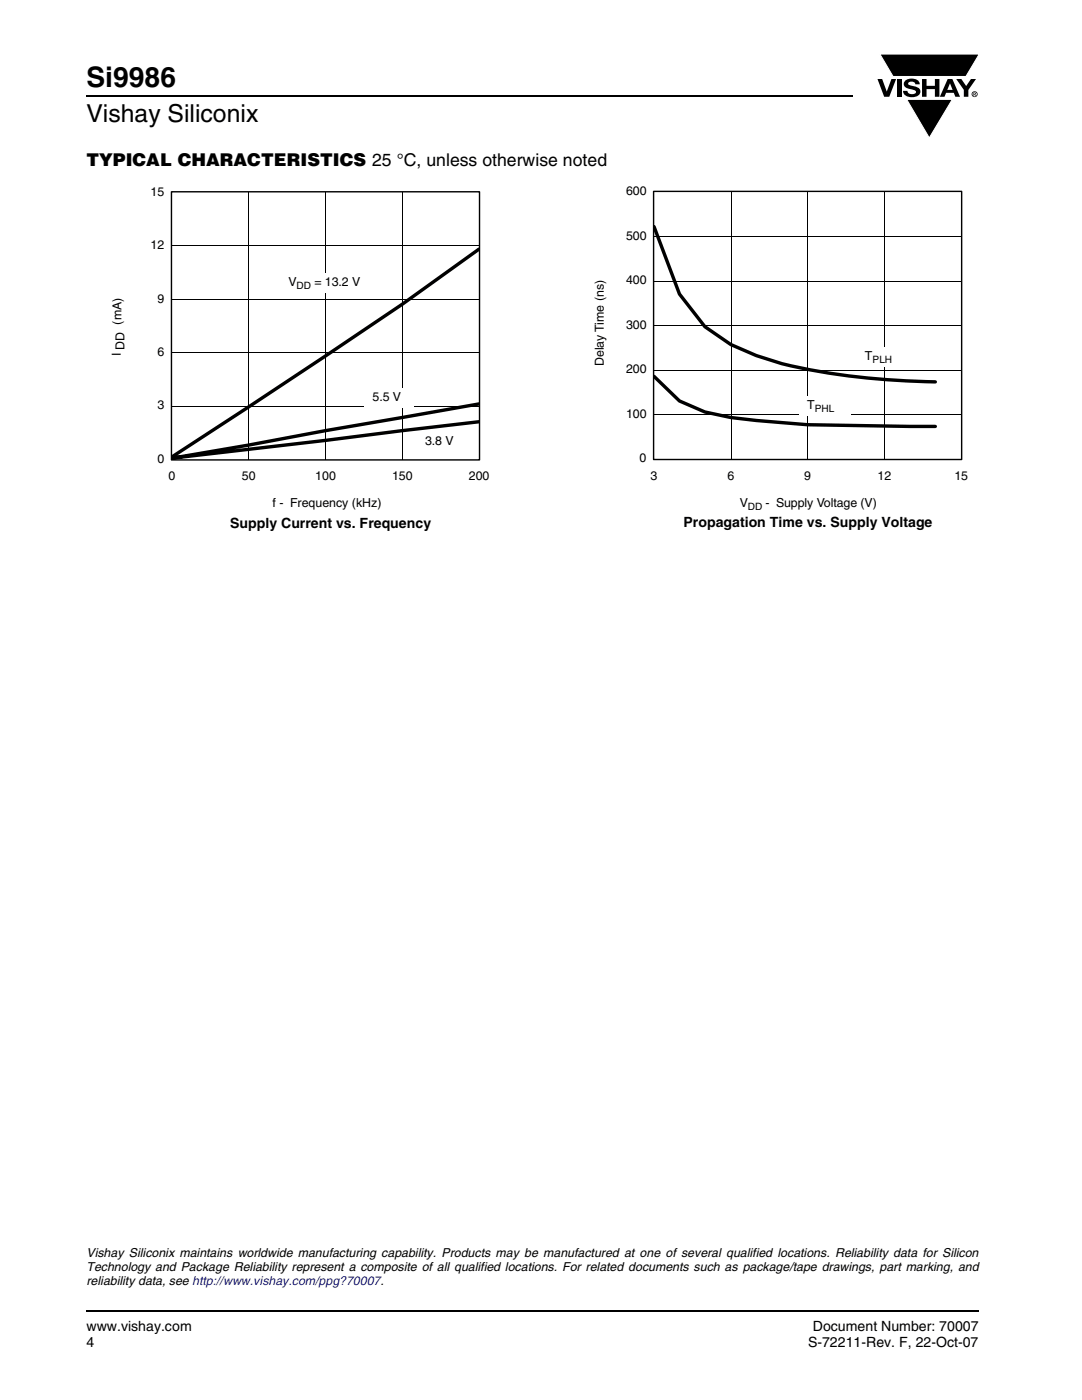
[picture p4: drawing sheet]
<svg xmlns="http://www.w3.org/2000/svg" width="216mm" height="279mm" viewBox="0 0 216 279" stroke-linecap="round" stroke-linejoin="round" font-family="sans-serif">
<defs><g id="words">
<text font-size="5.6" x="17.3" y="17.4">Si9986</text>
<text font-size="4.9" x="17.3" y="24.4">Vishay Siliconix</text>
<text font-size="3.5" x="17.3" y="33">TYPICAL CHARACTERISTICS 25 °C, unless otherwise noted</text>
<g font-size="2.8">
<text x="45.9" y="105.5">Supply Current vs. Frequency</text>
<text x="136.4" y="105.2">Propagation Time vs. Supply Voltage</text>
<text x="17.3" y="265.6">www.vishay.com</text>
<text x="17.3" y="268.8">4</text>
<text x="161.2" y="268.8">S-72211-Rev. F, 22-Oct-07</text>
<text x="162.2" y="265.6">Document Number: 70007</text>
</g>
<g font-size="2.5">
<text x="30.1" y="39">15</text>
<text x="124.9" y="39">600</text>
<text x="124.9" y="47.8">500</text>
<text x="30.1" y="49.7">12</text>
<text x="57.6" y="57.1">V</text>
<text x="62.7" y="57.1">= 13.2 V</text>
<text x="124.9" y="56.7">400</text>
<text x="31.4" y="60.4">9</text>
<text x="124.9" y="65.6">300</text>
<text x="24.1" y="71" transform="rotate(-90 24.1 71)">I</text>
<text x="24.8" y="69.8" transform="rotate(-90 24.8 69.8)">DD (mA)</text>
<text x="31.4" y="71">6</text>
<text x="172.6" y="71.9">T</text>
<text x="120.5" y="73.1" transform="rotate(-90 120.5 73.1)">Delay Time (ns)</text>
<text x="124.9" y="74.5">200</text>
<text x="31.4" y="81.7">3</text>
<text x="74.3" y="80.1">5.5 V</text>
<text x="124.9" y="83.4">100</text>
<text x="161.1" y="81.7">T</text>
<text x="84.8" y="88.9">3.8 V</text>
<text x="31.4" y="92.4">0</text>
<text x="33.6" y="95.9">0</text>
<text x="48.3" y="95.9">50</text>
<text x="62.9" y="95.9">100</text>
<text x="78.2" y="95.9">150</text>
<text x="93.6" y="95.9">200</text>
<text x="127.6" y="92.3">0</text>
<text x="129.8" y="95.8">3</text>
<text x="145.1" y="95.8">6</text>
<text x="160.5" y="95.8">9</text>
<text x="175.1" y="95.8">12</text>
<text x="190.4" y="95.8">15</text>
<text x="54.4" y="101.3">f - Frequency (kHz)</text>
<text x="147.6" y="101.2">V</text>
<text x="152.8" y="101.2">- Supply Voltage (V)</text>
<text x="17.3" y="250.8">Vishay Siliconix maintains worldwide manufacturing capability. Products may be manufactured at one of several qualified locations. Reliability data for Silicon</text>
<text x="17.3" y="253.6">Technology and Package Reliability represent a composite of all qualified locations. For related documents such as package/tape drawings, part marking, and</text>
<text x="17.3" y="256.4">reliability data, see http://www.vishay.com/ppg?70007.</text>
</g>
<g font-size="2">
<text x="59.2" y="57.6">DD</text>
<text x="174.1" y="72.4">PLH</text>
<text x="162.6" y="82.2">PHL</text>
<text x="149.2" y="101.7">DD</text>
</g>
</g></defs>
<path d="M17.1 18.9h.2v.3h-.2zM17.1 261.5h.2v.4h-.2z" fill="#000"/>
<path d="M17.3 19.1h152.9M17.3 261.7h178.1" fill="none" stroke="#000" stroke-width=".36"/>
<path d="M175.1 10.7h20.4v17h-20.4z" fill="#fff"/>
<g fill="#000">
<path d="M175.1 15.8h.9l.9 2.5 1-2.5h.9l-1.4 3.5h-1zM175.6 10.8h19.8l-2.7 4.5h-14.5zM179 15.8h.9v3.5h-.9zM180.7 16.1a2.08 2.08 0 0 1 2.7 .3l.1 .4h-.9a.78 .78 0 0 0-.6-.5 .78 .78 0 0 0-.8 .4l.2 .3 1 .2a1.06 1.06 0 0 1 1.2 1 1.06 1.06 0 0 1-1 1.1 1.71 1.71 0 0 1-2.4-1.2h.9a.95 .95 0 0 0 .8 .7 .95 .95 0 0 0 .9-.4 1.3 1.3 0 0 0-1.2-.6 1.02 1.02 0 0 1-1.1-.6 1.02 1.02 0 0 1 .2-1.1zM184 15.8h.9v1.3h1.6v-1.3h.9v3.5h-.9v-1.5h-1.6v1.5h-.9zM180.9 19.8h9.1l-4.6 7.7zM190.8 15.8h1l1 1.4 .9-1.4h1l-1.5 2.2v1.3h-.9v-1.4z"/>
<path d="M189.6 16.6l-.6 1.3h1.1zM189.1 15.8h.9l1.6 3.5h-1l-.3-.8h-1.5l-.3 .8h-1z"/>
<path d="M194.4 18.6v.1h.2v-.1zM194.2 18.5h.5v.2l-.1 .1 .1 .3-.2-.3-.1 .3h-.2zM194 18.8a.45 .45 0 0 0 .9 0 .45 .45 0 0 0-.9 0zM193.9 18.8a.6 .6 0 0 1 1.2 0 .6 .6 0 0 1-1.2 0z"/>
</g>
<path d="M175.6 10.8h19.8l-2.7 4.5h-14.5zM180.9 19.8h9.1l-4.6 7.7z" fill="none" stroke="#fff" stroke-width=".2"/>
<path d="M21.8 36.7h75.9v65.1h-75.9z" fill="#fff"/>
<path d="M49.7 38.4v53.4M65 38.4v53.4M80.3 38.4v53.4M34.3 59.7h61.4M34.3 49.1h61.4M34.3 70.4h61.4M34.3 81.1h61.4" fill="none" stroke="#000" stroke-width=".2"/>
<path d="M95.6 49.7l-15.3 11-15.4 10.3-30.6 20.2M95.6 80.6l-61.3 10.8 61.3-7.2" fill="none" stroke="#000" stroke-width=".68"/>
<path d="M34.2 38.3h61.5v53.5h-61.5z" fill="none" stroke="#000" stroke-width=".28"/>
<g fill="#fff">
<path d="M55.9 54.5h23.5v3.8h-23.5z"/>
<path d="M72.7 77.6h9.8v3.8h-9.8z"/>
<path d="M83.2 86.4h9.8v3.8h-9.8z"/>
<path d="M118.2 36.7h75v65.5h-75z"/>
</g>
<path d="M145.9 38.3v53.4M161.2 38.3v53.4M176.5 38.3v53.4M130.5 56.1h61.4M130.5 47.2h61.4M130.5 73.9h61.4M130.5 65h61.4M130.5 82.8h61.4" fill="none" stroke="#000" stroke-width=".2"/>
<path d="M130.5 45.2l5.1 13.5 5.1 6.5 5.1 3.6a67 67 0 0 0 19.1 5.6 156.3 156.3 0 0 0 21.7 1.8M130.5 75.1l5.1 4.9 5.1 2.2 5.1 1.1 5.1 .6 10.3 .9 25.4 .3" fill="none" stroke="#000" stroke-width=".68"/>
<path d="M130.4 38.2h61.5v53.5h-61.5z" fill="none" stroke="#000" stroke-width=".28"/>
<g fill="#fff">
<path d="M170.9 69.4h14v3.8h-14z"/>
<path d="M159.4 79.2h10.3v3.8h-10.3z"/>
</g>
<use href="#words"/>
</svg>
